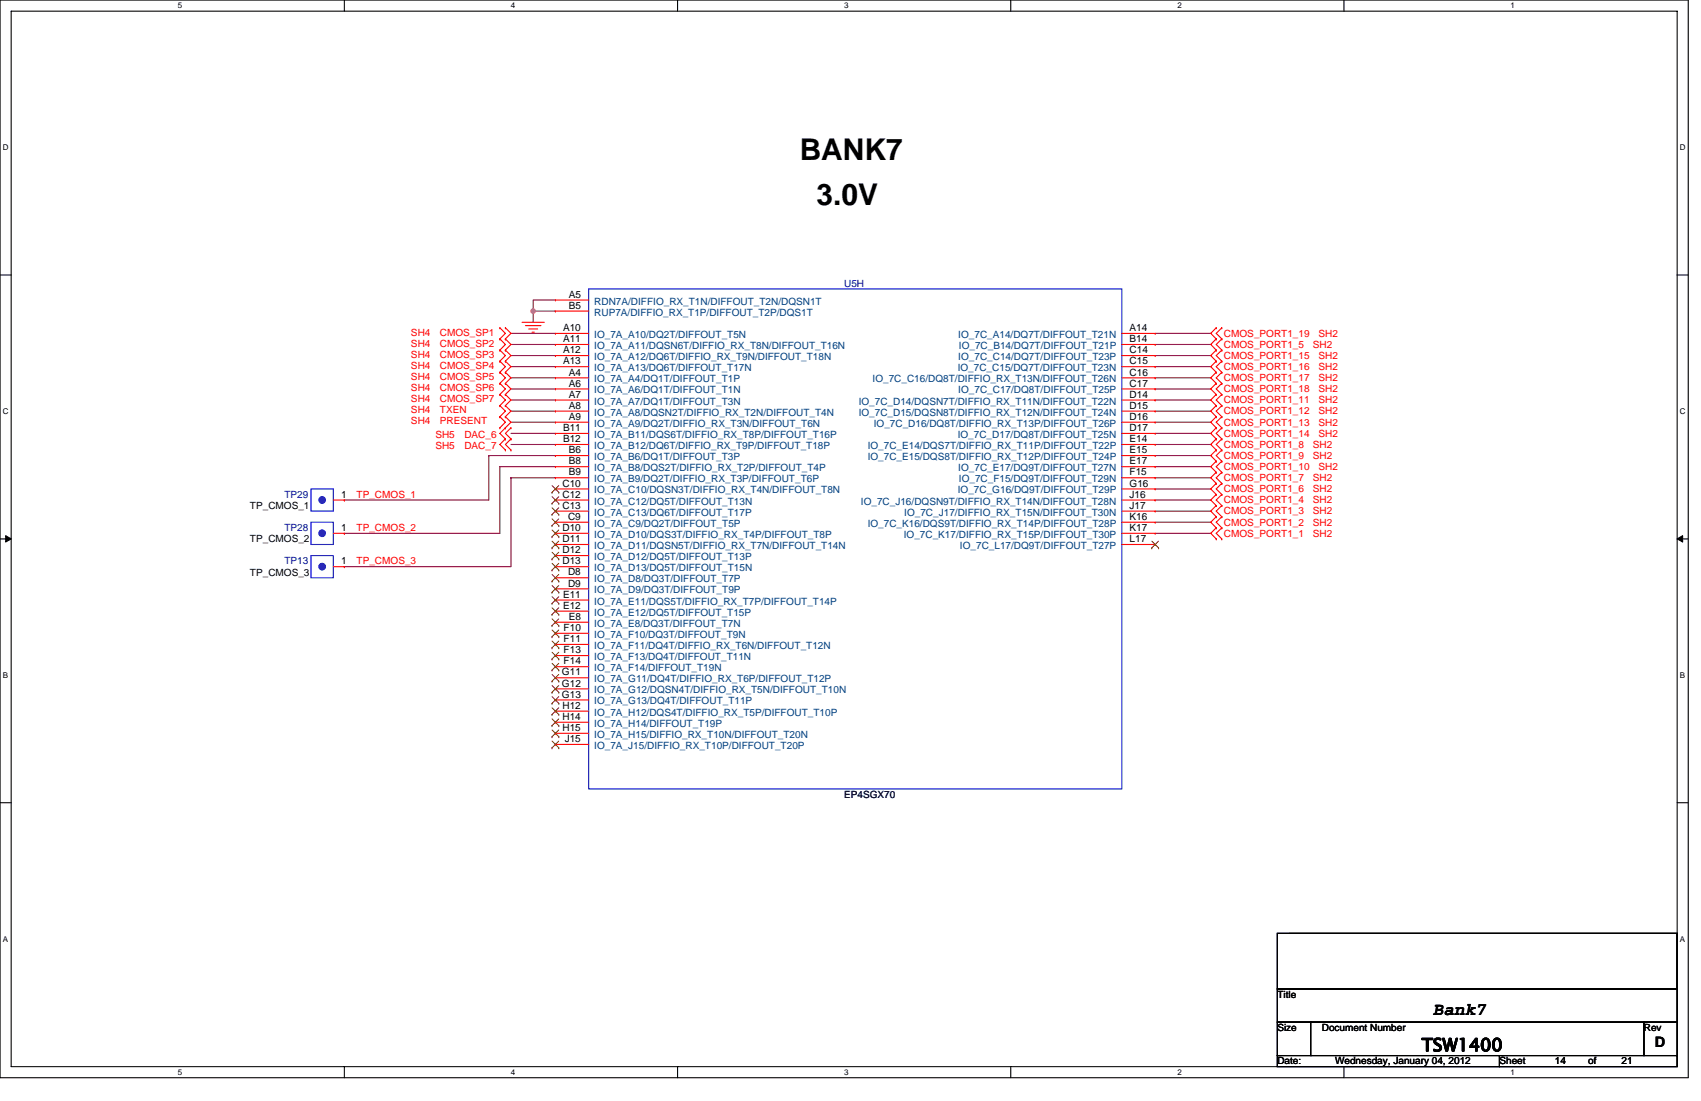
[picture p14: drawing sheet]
<svg xmlns="http://www.w3.org/2000/svg" width="432mm" height="279mm" viewBox="0 0 432 279" stroke-linecap="round" stroke-linejoin="round" font-family="sans-serif">
<defs><g id="words">
<g font-size="7.6">
<text x="203" y="40.7">BANK7</text>
<text x="207.2" y="52">3.0V</text>
</g>
<g font-size="4.5">
<text x="363.7" y="257.6">Bank7</text>
<text x="360.9" y="266.7">TSW1400</text>
</g>
<text font-size="3.7" x="420.1" y="265.6">D</text>
<g font-size="2.5">
<text x="144.4" y="75.5">A5</text>
<text x="144.4" y="78.4">B5</text>
<text x="142.9" y="84">A10</text>
<text x="142.9" y="86.8">A11</text>
<text x="142.9" y="89.6">A12</text>
<text x="286.7" y="86.8">B14</text>
<text x="286.7" y="84">A14</text>
<text x="286.7" y="89.6">C14</text>
<text x="142.9" y="92.5">A13</text>
<text x="144.4" y="95.3">A4</text>
<text x="286.7" y="92.5">C15</text>
<text x="286.7" y="95.3">C16</text>
<text x="144.4" y="98.1">A6</text>
<text x="144.4" y="100.9">A7</text>
<text x="286.7" y="100.9">D14</text>
<text x="286.7" y="98.1">C17</text>
<text x="144.4" y="103.7">A8</text>
<text x="144.4" y="106.6">A9</text>
<text x="286.7" y="103.7">D15</text>
<text x="286.7" y="106.6">D16</text>
<text x="142.9" y="109.4">B11</text>
<text x="142.9" y="112.2">B12</text>
<text x="286.7" y="112.2">E14</text>
<text x="286.7" y="109.4">D17</text>
<text x="144.4" y="115">B6</text>
<text x="144.4" y="117.8">B8</text>
<text x="286.7" y="115">E15</text>
<text x="286.7" y="117.8">E17</text>
<text x="142.8" y="123.5">C10</text>
<text x="144.4" y="120.7">B9</text>
<text x="286.7" y="120.7">F15</text>
<text x="286.7" y="123.5">G16</text>
<text x="63.5" y="129.1">TP_CMOS_1</text>
<text x="86.6" y="126.3">1</text>
<text x="142.8" y="126.3">C12</text>
<text x="142.8" y="129.1">C13</text>
<text x="144.2" y="131.9">C9</text>
<text x="286.7" y="126.3">J16</text>
<text x="286.7" y="129.1">J17</text>
<text x="286.7" y="131.9">K16</text>
<text x="63.5" y="137.6">TP_CMOS_2</text>
<text x="86.6" y="134.7">1</text>
<text x="142.8" y="134.7">D10</text>
<text x="142.8" y="137.6">D11</text>
<text x="286.7" y="137.6">L17</text>
<text x="286.7" y="134.7">K17</text>
<text x="86.6" y="143.2">1</text>
<text x="142.8" y="140.4">D12</text>
<text x="142.8" y="143.2">D13</text>
<text x="63.5" y="146">TP_CMOS_3</text>
<text x="144.2" y="146">D8</text>
<text x="144.2" y="148.8">D9</text>
<text x="142.9" y="151.7">E11</text>
<text x="142.9" y="154.5">E12</text>
<text x="143.1" y="160.1">F10</text>
<text x="144.4" y="157.3">E8</text>
<text x="143.1" y="162.9">F11</text>
<text x="143.1" y="165.8">F13</text>
<text x="142.7" y="171.4">G11</text>
<text x="143.1" y="168.6">F14</text>
<text x="142.7" y="174.2">G12</text>
<text x="142.7" y="177">G13</text>
<text x="142.8" y="179.9">H12</text>
<text x="142.8" y="182.7">H14</text>
<text x="142.8" y="185.5">H15</text>
<text x="143.4" y="188.3">J15</text>
<text x="214.3" y="202.4">EP4SGX70</text>
<text x="324.3" y="253.2">Title</text>
<text x="324.3" y="261.6">Size</text>
<text x="335.5" y="261.6">Document Number</text>
<text x="417.3" y="261.6">Rev</text>
<text x="324.3" y="270.1">Date:</text>
<text x="338.9" y="270.1">Wednesday, January 04, 2012</text>
<text x="380.6" y="270.1">Sheet</text>
<text x="394.7" y="270.1">14</text>
<text x="403.2" y="270.1">of</text>
<text x="411.6" y="270.1">21</text>
</g>
<g font-size="2.5" fill="#004080">
<text x="150.9" y="77.3">RDN7A/DIFFIO_RX_T1N/DIFFOUT_T2N/DQSN1T</text>
<text x="150.9" y="80.1">RUP7A/DIFFIO_RX_T1P/DIFFOUT_T2P/DQS1T</text>
<text x="150.9" y="85.7">IO_7A_A10/DQ2T/DIFFOUT_T5N</text>
<text x="150.9" y="88.6">IO_7A_A11/DQSN6T/DIFFIO_RX_T8N/DIFFOUT_T16N</text>
<text x="243.3" y="85.7">IO_7C_A14/DQ7T/DIFFOUT_T21N</text>
<text x="243.4" y="88.6">IO_7C_B14/DQ7T/DIFFOUT_T21P</text>
<text x="150.9" y="91.4">IO_7A_A12/DQ6T/DIFFIO_RX_T9N/DIFFOUT_T18N</text>
<text x="150.9" y="94.2">IO_7A_A13/DQ6T/DIFFOUT_T17N</text>
<text x="243.1" y="94.2">IO_7C_C15/DQ7T/DIFFOUT_T23N</text>
<text x="243.3" y="91.4">IO_7C_C14/DQ7T/DIFFOUT_T23P</text>
<text x="150.9" y="97">IO_7A_A4/DQ1T/DIFFOUT_T1P</text>
<text x="150.9" y="99.8">IO_7A_A6/DQ1T/DIFFOUT_T1N</text>
<text x="221.5" y="97">IO_7C_C16/DQ8T/DIFFIO_RX_T13N/DIFFOUT_T26N</text>
<text x="243.3" y="99.8">IO_7C_C17/DQ8T/DIFFOUT_T25P</text>
<text x="150.9" y="102.7">IO_7A_A7/DQ1T/DIFFOUT_T3N</text>
<text x="150.9" y="105.5">IO_7A_A8/DQSN2T/DIFFIO_RX_T2N/DIFFOUT_T4N</text>
<text x="218" y="102.7">IO_7C_D14/DQSN7T/DIFFIO_RX_T11N/DIFFOUT_T22N</text>
<text x="218" y="105.5">IO_7C_D15/DQSN8T/DIFFIO_RX_T12N/DIFFOUT_T24N</text>
<text x="150.9" y="108.3">IO_7A_A9/DQ2T/DIFFIO_RX_T3N/DIFFOUT_T6N</text>
<text x="150.9" y="111.1">IO_7A_B11/DQS6T/DIFFIO_RX_T8P/DIFFOUT_T16P</text>
<text x="150.9" y="113.9">IO_7A_B12/DQ6T/DIFFIO_RX_T9P/DIFFOUT_T18P</text>
<text x="220.3" y="113.9">IO_7C_E14/DQS7T/DIFFIO_RX_T11P/DIFFOUT_T22P</text>
<text x="221.8" y="108.3">IO_7C_D16/DQ8T/DIFFIO_RX_T13P/DIFFOUT_T26P</text>
<text x="243.1" y="111.1">IO_7C_D17/DQ8T/DIFFOUT_T25N</text>
<text x="150.9" y="116.8">IO_7A_B6/DQ1T/DIFFOUT_T3P</text>
<text x="150.9" y="119.6">IO_7A_B8/DQS2T/DIFFIO_RX_T2P/DIFFOUT_T4P</text>
<text x="220.3" y="116.8">IO_7C_E15/DQS8T/DIFFIO_RX_T12P/DIFFOUT_T24P</text>
<text x="243.3" y="119.6">IO_7C_E17/DQ9T/DIFFOUT_T27N</text>
<text x="150.9" y="122.4">IO_7A_B9/DQ2T/DIFFIO_RX_T3P/DIFFOUT_T6P</text>
<text x="150.9" y="125.2">IO_7A_C10/DQSN3T/DIFFIO_RX_T4N/DIFFOUT_T8N</text>
<text x="243.1" y="125.2">IO_7C_G16/DQ9T/DIFFOUT_T29P</text>
<text x="243.4" y="122.4">IO_7C_F15/DQ9T/DIFFOUT_T29N</text>
<text x="150.9" y="128">IO_7A_C12/DQ5T/DIFFOUT_T13N</text>
<text x="150.9" y="130.9">IO_7A_C13/DQ6T/DIFFOUT_T17P</text>
<text x="218.5" y="128">IO_7C_J16/DQSN9T/DIFFIO_RX_T14N/DIFFOUT_T28N</text>
<text x="229.6" y="130.9">IO_7C_J17/DIFFIO_RX_T15N/DIFFOUT_T30N</text>
<text x="150.9" y="133.7">IO_7A_C9/DQ2T/DIFFOUT_T5P</text>
<text x="150.9" y="136.5">IO_7A_D10/DQS3T/DIFFIO_RX_T4P/DIFFOUT_T8P</text>
<text x="220.3" y="133.7">IO_7C_K16/DQS9T/DIFFIO_RX_T14P/DIFFOUT_T28P</text>
<text x="229.4" y="136.5">IO_7C_K17/DIFFIO_RX_T15P/DIFFOUT_T30P</text>
<text x="150.9" y="139.3">IO_7A_D11/DQSN5T/DIFFIO_RX_T7N/DIFFOUT_T14N</text>
<text x="150.9" y="142.1">IO_7A_D12/DQ5T/DIFFOUT_T13P</text>
<text x="243.7" y="139.3">IO_7C_L17/DQ9T/DIFFOUT_T27P</text>
<text x="150.9" y="144.9">IO_7A_D13/DQ5T/DIFFOUT_T15N</text>
<text x="150.9" y="147.8">IO_7A_D8/DQ3T/DIFFOUT_T7P</text>
<text x="150.9" y="150.6">IO_7A_D9/DQ3T/DIFFOUT_T9P</text>
<text x="150.9" y="153.4">IO_7A_E11/DQS5T/DIFFIO_RX_T7P/DIFFOUT_T14P</text>
<text x="150.9" y="156.2">IO_7A_E12/DQ5T/DIFFOUT_T15P</text>
<text x="150.9" y="159">IO_7A_E8/DQ3T/DIFFOUT_T7N</text>
<text x="150.9" y="161.9">IO_7A_F10/DQ3T/DIFFOUT_T9N</text>
<text x="150.9" y="164.7">IO_7A_F11/DQ4T/DIFFIO_RX_T6N/DIFFOUT_T12N</text>
<text x="150.9" y="167.5">IO_7A_F13/DQ4T/DIFFOUT_T11N</text>
<text x="150.9" y="170.3">IO_7A_F14/DIFFOUT_T19N</text>
<text x="150.9" y="173.1">IO_7A_G11/DQ4T/DIFFIO_RX_T6P/DIFFOUT_T12P</text>
<text x="150.9" y="176">IO_7A_G12/DQSN4T/DIFFIO_RX_T5N/DIFFOUT_T10N</text>
<text x="150.9" y="178.8">IO_7A_G13/DQ4T/DIFFOUT_T11P</text>
<text x="150.9" y="181.6">IO_7A_H12/DQS4T/DIFFIO_RX_T5P/DIFFOUT_T10P</text>
<text x="150.9" y="184.4">IO_7A_H14/DIFFOUT_T19P</text>
<text x="150.9" y="187.2">IO_7A_H15/DIFFIO_RX_T10N/DIFFOUT_T20N</text>
<text x="150.9" y="190.1">IO_7A_J15/DIFFIO_RX_T10P/DIFFOUT_T20P</text>
</g>
<g font-size="2.5" fill="#000080">
<text x="214.3" y="72.7">U5H</text>
<text x="72.2" y="126.3">TP29</text>
<text x="72.2" y="134.8">TP28</text>
<text x="72.2" y="143.2">TP13</text>
</g>
<g font-size="2.5" fill="#f00">
<text x="104.3" y="85.2">SH4</text>
<text x="104.3" y="88">SH4</text>
<text x="111.7" y="85.2">CMOS_SP1</text>
<text x="111.7" y="88">CMOS_SP2</text>
<text x="310.7" y="85.4">CMOS_PORT1_19</text>
<text x="310.7" y="88.2">CMOS_PORT1_5</text>
<text x="333.3" y="88.2">SH2</text>
<text x="334.7" y="85.4">SH2</text>
<text x="104.3" y="90.8">SH4</text>
<text x="104.3" y="93.6">SH4</text>
<text x="111.7" y="90.8">CMOS_SP3</text>
<text x="111.7" y="93.6">CMOS_SP4</text>
<text x="310.7" y="91.1">CMOS_PORT1_15</text>
<text x="310.7" y="93.9">CMOS_PORT1_16</text>
<text x="334.7" y="91.1">SH2</text>
<text x="334.7" y="93.9">SH2</text>
<text x="104.3" y="96.4">SH4</text>
<text x="104.3" y="99.3">SH4</text>
<text x="111.7" y="96.4">CMOS_SP5</text>
<text x="111.7" y="99.3">CMOS_SP6</text>
<text x="310.7" y="96.7">CMOS_PORT1_17</text>
<text x="310.7" y="99.5">CMOS_PORT1_18</text>
<text x="334.7" y="96.7">SH2</text>
<text x="334.7" y="99.5">SH2</text>
<text x="104.3" y="102.1">SH4</text>
<text x="104.3" y="104.9">SH4</text>
<text x="104.3" y="107.7">SH4</text>
<text x="111.7" y="102.1">CMOS_SP7</text>
<text x="111.7" y="104.9">TXEN</text>
<text x="111.7" y="107.7">PRESENT</text>
<text x="310.7" y="102.3">CMOS_PORT1_11</text>
<text x="310.7" y="105.2">CMOS_PORT1_12</text>
<text x="310.7" y="108">CMOS_PORT1_13</text>
<text x="334.7" y="102.3">SH2</text>
<text x="334.7" y="105.2">SH2</text>
<text x="334.7" y="108">SH2</text>
<text x="110.5" y="111.1">SH5</text>
<text x="110.5" y="113.9">SH5</text>
<text x="117.9" y="111.1">DAC_6</text>
<text x="117.9" y="113.9">DAC_7</text>
<text x="310.7" y="110.8">CMOS_PORT1_14</text>
<text x="310.7" y="113.6">CMOS_PORT1_8</text>
<text x="333.3" y="113.6">SH2</text>
<text x="334.7" y="110.8">SH2</text>
<text x="310.7" y="116.4">CMOS_PORT1_9</text>
<text x="310.7" y="119.3">CMOS_PORT1_10</text>
<text x="333.3" y="116.4">SH2</text>
<text x="334.7" y="119.3">SH2</text>
<text x="310.7" y="122.1">CMOS_PORT1_7</text>
<text x="310.7" y="124.9">CMOS_PORT1_6</text>
<text x="333.3" y="122.1">SH2</text>
<text x="333.3" y="124.9">SH2</text>
<text x="90.5" y="126.3">TP_CMOS_1</text>
<text x="310.7" y="127.7">CMOS_PORT1_4</text>
<text x="310.7" y="130.5">CMOS_PORT1_3</text>
<text x="333.3" y="127.7">SH2</text>
<text x="333.3" y="130.5">SH2</text>
<text x="90.5" y="134.8">TP_CMOS_2</text>
<text x="310.7" y="133.4">CMOS_PORT1_2</text>
<text x="310.7" y="136.2">CMOS_PORT1_1</text>
<text x="333.3" y="133.4">SH2</text>
<text x="333.3" y="136.2">SH2</text>
<text x="90.5" y="143.2">TP_CMOS_3</text>
</g>
<g font-size="2">
<text x="45.1" y="2.1">5</text>
<text x="129.7" y="2.1">4</text>
<text x="214.3" y="2.1">3</text>
<text x="298.9" y="2.1">2</text>
<text x="383.5" y="2.1">1</text>
<text x=".7" y="38.1">D</text>
<text x="426.5" y="38.1">D</text>
<text x=".7" y="105.1">C</text>
<text x="426.5" y="105.1">C</text>
<text x=".7" y="172">B</text>
<text x="426.5" y="172">B</text>
<text x=".7" y="239">A</text>
<text x="426.5" y="239">A</text>
<text x="45.1" y="272.8">5</text>
<text x="129.7" y="272.8">4</text>
<text x="214.3" y="272.8">3</text>
<text x="298.9" y="272.8">2</text>
<text x="383.5" y="272.8">1</text>
</g>
</g></defs>
<path d="M0 0h428.6v273.5h-428.6zM2.8 2.8h422.9v267.9h-422.9z" fill="none" stroke="#000" stroke-width=".28"/>
<g fill="#fff">
<path d="M45.1 .3h1.1v2.3h-1.1z"/>
<path d="M45.1 271h1.1v2.2h-1.1z"/>
</g>
<path d="M87.4 0v2.8M87.4 270.7v2.8" fill="none" stroke="#000" stroke-width=".28"/>
<g fill="#fff">
<path d="M129.7 .3h1.1v2.3h-1.1z"/>
<path d="M129.7 271h1.1v2.2h-1.1z"/>
</g>
<path d="M172 0v2.8M172 270.7v2.8" fill="none" stroke="#000" stroke-width=".28"/>
<g fill="#fff">
<path d="M214.3 .3h1.1v2.3h-1.1z"/>
<path d="M214.3 271h1.1v2.2h-1.1z"/>
</g>
<path d="M256.6 0v2.8M256.6 270.7v2.8" fill="none" stroke="#000" stroke-width=".28"/>
<g fill="#fff">
<path d="M298.9 .3h1.1v2.3h-1.1z"/>
<path d="M298.9 271h1.1v2.2h-1.1z"/>
</g>
<path d="M341.2 0v2.8M341.2 270.7v2.8" fill="none" stroke="#000" stroke-width=".28"/>
<g fill="#fff">
<path d="M383.5 .3h1.1v2.3h-1.1z"/>
<path d="M383.5 271h1.1v2.2h-1.1z"/>
<path d="M.7 36.3h1.5v2.3h-1.5z"/>
<path d="M426.5 36.3h1.4v2.3h-1.4z"/>
<path d="M.7 103.3h1.5v2.2h-1.5z"/>
<path d="M426.5 103.3h1.4v2.2h-1.4z"/>
</g>
<path d="M0 69.8h2.8M425.7 69.8h2.9" fill="none" stroke="#000" stroke-width=".28"/>
<g fill="#fff">
<path d="M.7 170.2h1.4v2.3h-1.4z"/>
<path d="M426.5 170.2h1.3v2.3h-1.3z"/>
</g>
<path d="M0 136.8h2.8M425.7 136.8h2.9" fill="none" stroke="#000" stroke-width=".28"/>
<path d="M1.4 135.9l1.4 .9-1.4 .8zM425.7 136.8l1.4-.9v1.7z" fill="#000" stroke="#000" stroke-width=".25"/>
<g fill="#fff">
<path d="M.7 237.2h1.4v2.2h-1.4z"/>
<path d="M426.4 237.2h1.4v2.2h-1.4z"/>
</g>
<path d="M0 203.7h2.8M425.7 203.7h2.9M324.3 236.9h101.4v14.1h-101.4zM327.1 236.9h98.6M425.7 236.9h.1M425.7 236.9v14.1M324.3 251h101.4v8.4h-101.4zM324.3 259.4h8.4v8.5h-8.4zM332.7 259.4h84.6v8.5h-84.6zM417.3 259.4h8.4v8.5h-8.4zM324.3 267.9h56.3v2.8h-56.3zM380.6 267.9h45.1v2.8h-45.1z" fill="none" stroke="#000" stroke-width=".28"/>
<g fill="none" stroke="#800040" stroke-width=".28">
<path d="M135.3 79v2.8M135.3 79h5.7M135.3 79h.1M141 76.1h-5.7v2.9M129.7 95.9h11.3M129.7 98.7h11.3M129.7 90.2h11.3M129.7 93h11.3M129.7 84.6h11.3M129.7 87.4h11.3M293.2 84.6h14.1M293.2 87.4h14.1"/>
<path d="M293.2 90.2h14.1M293.2 93h14.1M293.2 95.9h14.1M293.2 98.7h14.1M129.7 101.5h11.3M129.7 104.3h11.3M129.7 107.1h11.3M129.7 110h11.3M129.7 112.8h11.3M141 115.6h-16.9v11.3h-36.7M141 118.4h-14.1v16.9h-39.5M293.2 101.5h14.1"/>
<path d="M293.2 104.3h14.1M293.2 107.1h14.1M293.2 110h14.1M293.2 112.8h14.1M293.2 115.6h14.1M293.2 118.4h14.1M87.4 135.3h.1M87.4 126.9h.1M129.7 121.2v22.6h-42.3M129.7 121.2h.1M129.7 121.2h11.3M293.2 124.1h14.1"/>
<path d="M293.2 121.2h14.1M293.2 126.9h14.1M293.2 129.7h14.1M293.2 132.5h14.1M293.2 135.3h14.1M87.4 143.8h.1"/>
</g>
<circle cx="135.3" cy="78.9" r=".55" fill="#f0f" stroke="#f0f" stroke-width=".28"/>
<g fill="none" stroke="#f00" stroke-width=".28">
<path d="M141 76.1h.1M141 79h.1M141 76.1h8.4M141 79h8.4M126.9 94.5h.1M126.9 97.3h.1M126.9 88.8h.1M126.9 91.7h.1M126.9 83.2h.1M126.9 86h.1M126.9 94.5l1.4 1.4-1.4 1.4M126.9 97.3l1.4 1.4-1.4 1.4"/>
<path d="M126.9 88.8l1.4 1.4-1.4 1.5M126.9 91.7l1.4 1.3-1.4 1.5M126.9 83.2l1.4 1.4-1.4 1.4M126.9 86l1.4 1.4-1.4 1.4M128.3 97.3h.1M128.3 94.5h.1M128.3 91.7h.1M128.3 88.8h.1M128.3 86h.1M128.3 83.2h.1M128.3 94.5l1.4 1.4-1.4 1.4M128.3 97.3l1.4 1.4-1.4 1.4"/>
<path d="M128.3 88.8l1.4 1.4-1.4 1.5M128.3 91.7l1.4 1.3-1.4 1.5M128.3 83.2l1.4 1.4-1.4 1.4M128.3 86l1.4 1.4-1.4 1.4M132.5 81.8h5.7M133.4 82.6h3.9M134.2 83.5h2.3M135.1 84.3h.5M141 84.6h.1M141 87.4h.1M141 90.2h.1M141 93h.1"/>
<path d="M141 95.9h.1M141 98.7h.1M141 84.6h8.4M141 87.4h8.4M141 90.2h8.4M141 93h8.4M141 95.9h8.4M141 98.7h8.4M284.8 84.6h8.4M284.8 87.4h8.4M284.8 90.2h8.4M284.8 93h8.4"/>
<path d="M284.8 95.9h8.4M284.8 98.7h8.4M293.2 84.6h.1M293.2 87.4h.1M293.2 90.2h.1M293.2 93h.1M293.2 95.9h.1M293.2 98.7h.1M308.7 83.2h.1M308.7 86h.1M308.7 88.8h.1M308.7 91.7h.1"/>
<path d="M308.7 94.5h.1M308.7 97.3h.1M308.7 83.2l-1.4 1.4 1.4 1.4M308.7 86l-1.4 1.4 1.4 1.4M308.7 88.8l-1.4 1.4 1.4 1.5M308.7 91.7l-1.4 1.3 1.4 1.5M308.7 94.5l-1.4 1.4 1.4 1.4M308.7 97.3l-1.4 1.4 1.4 1.4M310.2 86h.1M310.2 83.2h.1M310.2 88.8h.1M310.2 91.7h.1"/>
<path d="M310.2 94.5h.1M310.2 97.3h.1M310.2 83.2l-1.5 1.4 1.5 1.4M310.2 86l-1.5 1.4 1.5 1.4M310.2 88.8l-1.5 1.4 1.5 1.5M310.2 91.7l-1.5 1.3 1.5 1.5M310.2 94.5l-1.5 1.4 1.5 1.4M310.2 97.3l-1.5 1.4 1.5 1.4M126.9 100.1h.1M126.9 102.9h.1M126.9 105.7h.1M126.9 108.6h.1"/>
<path d="M126.9 100.1l1.4 1.4-1.4 1.4M126.9 102.9l1.4 1.4-1.4 1.4M126.9 105.7l1.4 1.4-1.4 1.5M128.3 100.1h.1M128.3 102.9h.1M128.3 105.7h.1M128.3 108.6h.1M128.3 111.4h.1M128.3 114.2h.1M128.3 100.1l1.4 1.4-1.4 1.4M128.3 102.9l1.4 1.4-1.4 1.4M128.3 105.7l1.4 1.4-1.4 1.5"/>
<path d="M128.3 108.6l-1.4 1.4 1.4 1.4M128.3 111.4l-1.4 1.4 1.4 1.4M129.7 108.6h.1M129.7 111.4h.1M129.7 114.2h.1M129.7 108.6l-1.4 1.4 1.4 1.4M129.7 111.4l-1.4 1.4 1.4 1.4M141 101.5h.1M141 104.3h.1M141 107.1h.1M141 110h.1M141 112.8h.1"/>
<path d="M141 115.6h.1M141 118.4h.1M141 101.5h8.4M141 104.3h8.4M141 107.1h8.4M141 110h8.4M141 112.8h8.4M141 115.6h8.4M141 118.4h8.4M284.8 101.5h8.4M284.8 104.3h8.4M284.8 107.1h8.4"/>
<path d="M284.8 110h8.4M284.8 112.8h8.4M284.8 115.6h8.4M284.8 118.4h8.4M293.2 101.5h.1M293.2 104.3h.1M293.2 107.1h.1M293.2 110h.1M293.2 112.8h.1M293.2 115.6h.1M293.2 118.4h.1M308.7 100.1h.1"/>
<path d="M308.7 102.9h.1M308.7 105.7h.1M308.7 108.6h.1M308.7 111.4h.1M308.7 114.2h.1M308.7 117h.1M308.7 119.8h.1M308.7 100.1l-1.4 1.4 1.4 1.4M308.7 102.9l-1.4 1.4 1.4 1.4M308.7 105.7l-1.4 1.4 1.4 1.5M308.7 108.6l-1.4 1.4 1.4 1.4M308.7 111.4l-1.4 1.4 1.4 1.4"/>
<path d="M308.7 114.2l-1.4 1.4 1.4 1.4M308.7 117l-1.4 1.4 1.4 1.4M308.7 119.8l-1.4 1.4 1.4 1.5M310.2 100.1h.1M310.2 102.9h.1M310.2 105.7h.1M310.2 108.6h.1M310.2 111.4h.1M310.2 114.2h.1M310.2 117h.1M310.2 119.8h.1M310.2 100.1l-1.5 1.4 1.5 1.4"/>
<path d="M310.2 102.9l-1.5 1.4 1.5 1.4M310.2 105.7l-1.5 1.4 1.5 1.5M310.2 108.6l-1.5 1.4 1.5 1.4M310.2 111.4l-1.5 1.4 1.5 1.4M310.2 114.2l-1.5 1.4 1.5 1.4M310.2 117l-1.5 1.4 1.5 1.4M310.2 119.8l-1.5 1.4 1.5 1.5M84.6 126.9h2.8M84.6 135.3h2.8M87.4 135.3h.1M87.4 126.9h.1M141 121.2h.1"/>
<path d="M141 124.1h.1M141 126.9h.1M141 129.7h.1M141 132.5h.1M141 135.3h.1M141 138.2h.1M141 121.2h8.4M141 124.1h8.4M141 126.9h8.4M141 129.7h8.4M141 132.5h8.4M141 135.3h8.4"/>
<path d="M141 138.2h8.4M284.8 121.2h8.4M284.8 124.1h8.4M284.8 126.9h8.4M284.8 129.7h8.4M284.8 132.5h8.4M284.8 135.3h8.4M284.8 138.2h8.4M293.2 121.2h.1M293.2 124.1h.1M293.2 126.9h.1M293.2 129.7h.1"/>
<path d="M293.2 132.5h.1M293.2 135.3h.1M293.2 138.2h.1M308.7 122.7h.1M308.7 125.5h.1M308.7 128.3h.1M308.7 131.1h.1M308.7 133.9h.1M308.7 136.8h.1M308.7 122.7l-1.4 1.4 1.4 1.4M308.7 125.5l-1.4 1.4 1.4 1.4M308.7 128.3l-1.4 1.4 1.4 1.4"/>
<path d="M308.7 131.1l-1.4 1.4 1.4 1.4M308.7 133.9l-1.4 1.4 1.4 1.5M310.2 122.7h.1M310.2 125.5h.1M310.2 128.3h.1M310.2 131.1h.1M310.2 133.9h.1M310.2 136.8h.1M310.2 122.7l-1.5 1.4 1.5 1.4M310.2 125.5l-1.5 1.4 1.5 1.4M310.2 128.3l-1.5 1.4 1.5 1.4M310.2 131.1l-1.5 1.4 1.5 1.4"/>
<path d="M310.2 133.9l-1.5 1.4 1.5 1.5M84.6 143.8h2.8M87.4 143.8h.1M141 141h.1M141 143.8h.1M141 146.6h.1M141 149.4h.1M141 152.3h.1M141 155.1h.1M141 157.9h.1M141 141h8.4M141 143.8h8.4"/>
<path d="M141 146.6h8.4M141 149.4h8.4M141 152.3h8.4M141 155.1h8.4M141 157.9h8.4M141 160.7h.1M141 163.5h.1M141 166.4h.1M141 169.2h.1M141 172h.1M141 174.8h.1M141 177.6h.1"/>
<path d="M141 160.7h8.4M141 163.5h8.4M141 166.4h8.4M141 169.2h8.4M141 172h8.4M141 174.8h8.4M141 177.6h8.4M141 180.5h.1M141 183.3h.1M141 186.1h.1M141 188.9h.1M141 180.5h8.4"/>
<path d="M141 183.3h8.4M141 186.1h8.4M141 188.9h8.4"/>
</g>
<path d="M149.4 73.3h135.4v126.9h-135.4zM79 132.5h5.6v5.7h-5.6zM79 124.1h5.6v5.6h-5.6zM79 141h5.6v5.6h-5.6z" fill="none" stroke="#00f" stroke-width=".28"/>
<g fill="none" stroke="#804000" stroke-width=".25">
<path d="M140.1 124.9h.1M140.1 127.8h.1M140.1 130.6h.1M140.1 133.4h.1M140.1 136.2h.1M140.1 139h.1M140.1 123.2l1.8 1.7M140.1 126l1.8 1.8M140.1 128.9l1.8 1.7M140.1 131.7l1.8 1.7M140.1 134.5l1.8 1.7M140.1 137.3l1.8 1.7"/>
<path d="M141.8 123.2l-1.7 1.7M141.8 126l-1.7 1.8M141.8 128.9l-1.7 1.7M141.8 131.7l-1.7 1.7M141.8 134.5l-1.7 1.7M141.8 137.3l-1.7 1.7M141.9 124.9h.1M141.9 127.8h.1M141.9 130.6h.1M141.9 133.4h.1M141.9 136.2h.1M141.9 139h.1"/>
<path d="M292.4 139h.1M292.4 137.3l1.7 1.7M294.1 137.3l-1.7 1.7M294.1 139h.1M140.1 141.9h.1M140.1 144.7h.1M140.1 147.5h.1M140.1 150.3h.1M140.1 153.1h.1M140.1 156h.1M140.1 158.8h.1M140.1 140.1l1.8 1.8"/>
<path d="M140.1 143l1.8 1.7M140.1 145.8l1.8 1.7M140.1 148.6l1.8 1.7M140.1 151.4l1.8 1.7M140.1 154.2l1.8 1.8M140.1 157.1l1.8 1.7M140.1 159.9l1.8 1.7M141.8 140.1l-1.7 1.8M141.8 143l-1.7 1.7M141.8 145.8l-1.7 1.7M141.8 148.6l-1.7 1.7M141.8 151.4l-1.7 1.7"/>
<path d="M141.8 154.2l-1.7 1.8M141.8 157.1l-1.7 1.7M141.8 159.9l-1.7 1.7M141.9 141.9h.1M141.9 144.7h.1M141.9 147.5h.1M141.9 150.3h.1M141.9 153.1h.1M141.9 156h.1M141.9 158.8h.1M140.1 161.6h.1M140.1 164.4h.1"/>
<path d="M140.1 167.2h.1M140.1 170.1h.1M140.1 172.9h.1M140.1 175.7h.1M140.1 178.5h.1M140.1 162.7l1.8 1.7M140.1 165.5l1.8 1.7M140.1 168.3l1.8 1.8M140.1 171.2l1.8 1.7M140.1 174l1.8 1.7M140.1 176.8l1.8 1.7M140.1 179.6l1.8 1.7"/>
<path d="M141.8 162.7l-1.7 1.7M141.8 165.5l-1.7 1.7M141.8 168.3l-1.7 1.8M141.8 171.2l-1.7 1.7M141.8 174l-1.7 1.7M141.8 176.8l-1.7 1.7M141.8 179.6l-1.7 1.7M141.9 161.6h.1M141.9 164.4h.1M141.9 167.2h.1M141.9 170.1h.1M141.9 172.9h.1"/>
<path d="M141.9 175.7h.1M141.9 178.5h.1M140.1 181.3h.1M140.1 184.1h.1M140.1 187h.1M140.1 189.8h.1M140.1 182.4l1.8 1.7M140.1 185.3l1.8 1.7M140.1 188.1l1.8 1.7M141.8 182.4l-1.7 1.7M141.8 185.3l-1.7 1.7M141.8 188.1l-1.7 1.7"/>
<path d="M141.9 181.3h.1M141.9 184.1h.1M141.9 187h.1M141.9 189.8h.1"/>
</g>
<g fill="#00f" stroke="#00f" stroke-width=".28">
<circle cx="81.8" cy="143.8" r=".84"/>
<circle cx="81.8" cy="135.3" r=".84"/>
<circle cx="81.8" cy="126.9" r=".84"/>
</g>
<use href="#words"/>
</svg>
